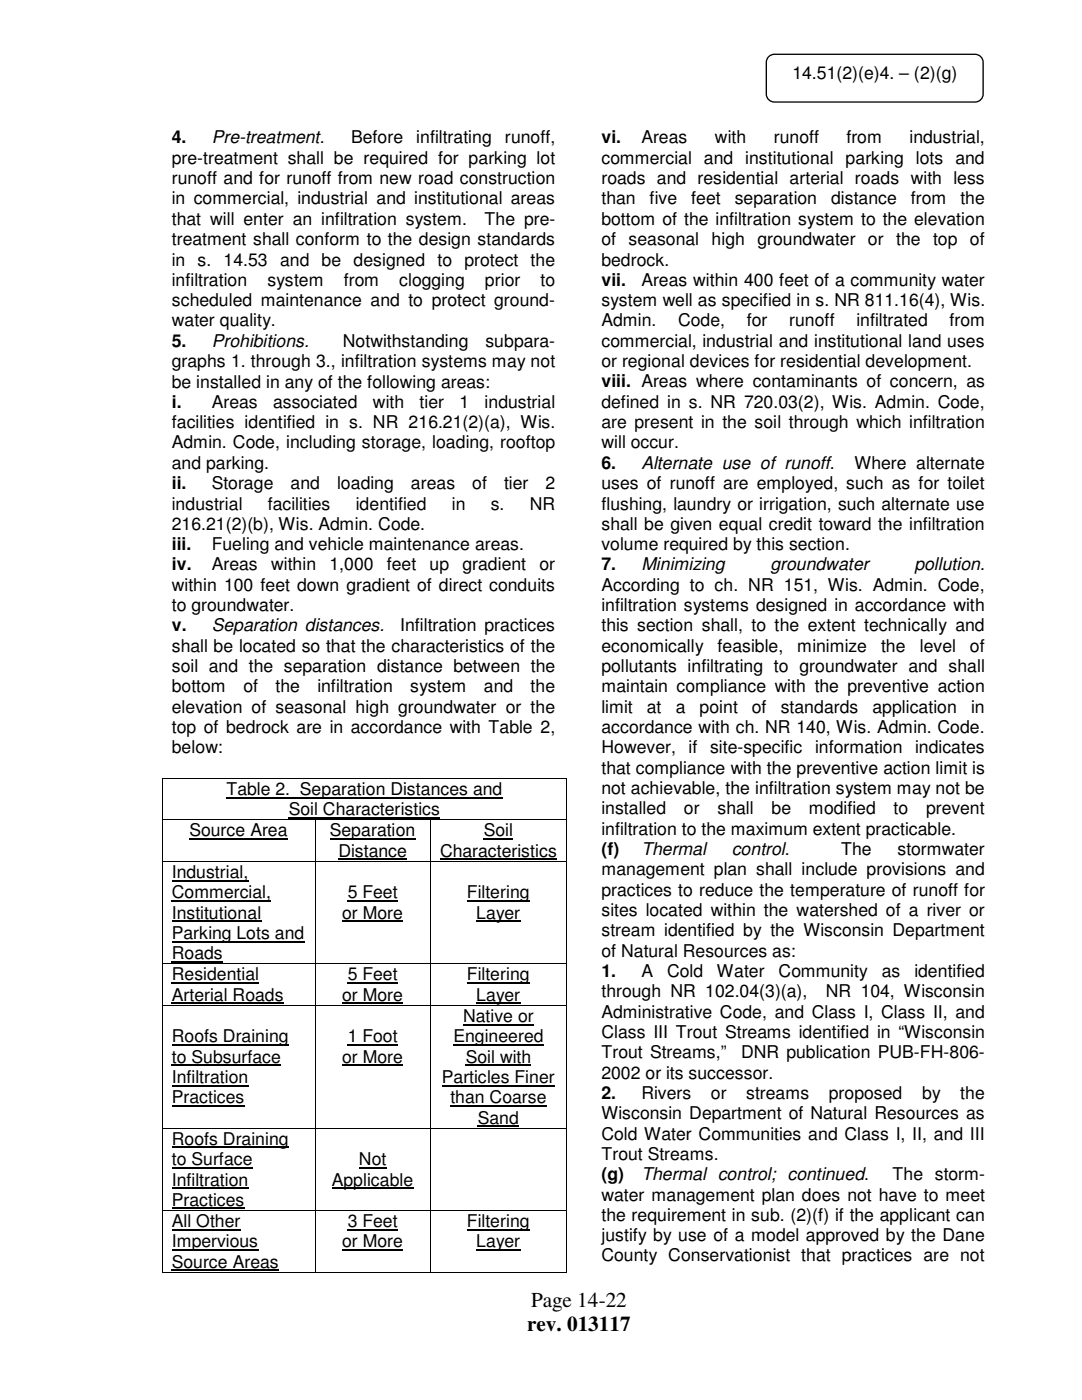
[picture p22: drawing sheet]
<svg xmlns="http://www.w3.org/2000/svg" width="216mm" height="279mm" viewBox="0 0 216 279" stroke-linecap="round" stroke-linejoin="round" font-family="sans-serif">
<defs><g id="words">
<g font-size="4.2">
<text x="106" y="260.8">Page 14-22</text>
<text x="105.2" y="265.7">rev. 013117</text>
</g>
<g font-size="3.5">
<text x="158.1" y="15.8">14.51(2)(e)4. – (2)(g)</text>
<text x="34.3" y="28.6">4.</text>
<text x="42.2" y="28.6">Pre-treatment.</text>
<text x="70.1" y="28.6">Before</text>
<text x="83.1" y="28.6">infiltrating</text>
<text x="100.8" y="28.6">runoff,</text>
<text x="120" y="28.6">vi.</text>
<text x="128" y="28.6">Areas</text>
<text x="142.7" y="28.6">with</text>
<text x="154.4" y="28.6">runoff</text>
<text x="168.9" y="28.6">from</text>
<text x="181.5" y="28.6">industrial,</text>
<text x="34.3" y="32.7">pre-treatment shall be required for parking lot</text>
<text x="120" y="32.7">commercial and institutional parking lots and</text>
<text x="34.3" y="36.8">runoff and for runoff from new road construction</text>
<text x="34.3" y="40.8">in commercial, industrial and institutional areas</text>
<text x="120" y="36.8">roads and residential arterial roads with less</text>
<text x="120" y="40.8">than</text>
<text x="129.6" y="40.8">five</text>
<text x="137.9" y="40.8">feet</text>
<text x="146.6" y="40.8">separation</text>
<text x="165.9" y="40.8">distance</text>
<text x="181.7" y="40.8">from</text>
<text x="191.6" y="40.8">the</text>
<text x="34.3" y="44.9">that will enter an infiltration system.</text>
<text x="96.7" y="44.9">The pre-</text>
<text x="120" y="44.9">bottom of the infiltration system to the elevation</text>
<text x="34.3" y="48.9">treatment shall conform to the design standards</text>
<text x="34.3" y="53">in s. 14.53 and be designed to protect the</text>
<text x="120" y="48.9">of</text>
<text x="120" y="53">bedrock.</text>
<text x="125.4" y="48.9">seasonal</text>
<text x="142" y="48.9">high</text>
<text x="151.1" y="48.9">groundwater</text>
<text x="173.2" y="48.9">or</text>
<text x="178.8" y="48.9">the</text>
<text x="186.2" y="48.9">top of</text>
<text x="34.3" y="57.1">infiltration</text>
<text x="53.4" y="57.1">system</text>
<text x="68.6" y="57.1">from</text>
<text x="79.7" y="57.1">clogging</text>
<text x="96.8" y="57.1">prior</text>
<text x="107.9" y="57.1">to</text>
<text x="120" y="57">vii.</text>
<text x="128" y="57">Areas within 400 feet of a community water</text>
<text x="34.3" y="61.1">scheduled maintenance and to protect ground-</text>
<text x="34.3" y="65.2">water quality.</text>
<text x="120" y="61.1">system well as specified in s. NR 811.16(4), Wis.</text>
<text x="120" y="65.2">Admin.</text>
<text x="135.3" y="65.2">Code,</text>
<text x="149" y="65.2">for</text>
<text x="157.5" y="65.2">runoff</text>
<text x="170.9" y="65.2">infiltrated</text>
<text x="189.4" y="65.2">from</text>
<text x="34.3" y="69.2">5.</text>
<text x="42.2" y="69.2">Prohibitions.</text>
<text x="68.4" y="69.2">Notwithstanding</text>
<text x="96.9" y="69.2">subpara-</text>
<text x="120" y="69.2">commercial, industrial and institutional land uses</text>
<text x="34.3" y="73.3">graphs 1. through 3., infiltration systems may not</text>
<text x="34.3" y="77.3">be installed in any of the following areas:</text>
<text x="120" y="73.3">or regional devices for residential development.</text>
<text x="120" y="77.3">viii. Areas where contaminants of concern, as</text>
<text x="34.3" y="81.4">i.</text>
<text x="42.2" y="81.4">Areas</text>
<text x="54.5" y="81.4">associated</text>
<text x="74.4" y="81.4">with</text>
<text x="83.7" y="81.4">tier</text>
<text x="91.7" y="81.4">1</text>
<text x="96.7" y="81.4">industrial</text>
<text x="120" y="81.4">defined in s. NR 720.03(2), Wis. Admin. Code,</text>
<text x="34.3" y="85.5">facilities identified in s. NR 216.21(2)(a), Wis.</text>
<text x="34.3" y="89.5">Admin. Code, including storage, loading, rooftop</text>
<text x="120" y="85.5">are present in the soil through which infiltration</text>
<text x="120" y="89.5">will occur.</text>
<text x="34.3" y="93.6">and parking.</text>
<text x="120" y="93.5">6.</text>
<text x="128" y="93.5">Alternate use of runoff.</text>
<text x="170.5" y="93.5">Where alternate</text>
<text x="34.3" y="97.6">ii.</text>
<text x="34.3" y="101.7">industrial</text>
<text x="42.2" y="97.6">Storage</text>
<text x="53.4" y="101.7">facilities</text>
<text x="58" y="97.6">and</text>
<text x="67.3" y="97.6">loading</text>
<text x="71" y="101.7">identified</text>
<text x="82" y="97.6">areas</text>
<text x="90.2" y="101.7">in</text>
<text x="94.2" y="97.6">of</text>
<text x="97.9" y="101.7">s.</text>
<text x="100.6" y="97.6">tier</text>
<text x="105.7" y="101.7">NR</text>
<text x="108.8" y="97.6">2</text>
<text x="120" y="97.6">uses of runoff are employed, such as for toilet</text>
<text x="120" y="101.7">flushing, laundry or irrigation, such alternate use</text>
<text x="34.3" y="105.7">216.21(2)(b), Wis. Admin. Code.</text>
<text x="120" y="105.7">shall be given equal credit toward the infiltration</text>
<text x="34.3" y="109.8">iii.</text>
<text x="34.3" y="113.8">iv.</text>
<text x="42.2" y="109.8">Fueling and vehicle maintenance areas.</text>
<text x="42.2" y="113.8">Areas</text>
<text x="54.1" y="113.8">within</text>
<text x="65.7" y="113.8">1,000</text>
<text x="77.2" y="113.8">feet</text>
<text x="85.7" y="113.8">up</text>
<text x="92.3" y="113.8">gradient</text>
<text x="107.7" y="113.8">or</text>
<text x="120" y="109.8">volume required by this section.</text>
<text x="120" y="113.8">7.</text>
<text x="128" y="113.8">Minimizing</text>
<text x="153.7" y="113.8">groundwater</text>
<text x="182.5" y="113.8">pollution.</text>
<text x="34.3" y="117.9">within 100 feet down gradient of direct conduits</text>
<text x="120" y="117.9">According to ch. NR 151, Wis. Admin. Code,</text>
<text x="34.3" y="122">to groundwater.</text>
<text x="34.3" y="126">v.</text>
<text x="42.2" y="126">Separation distances.</text>
<text x="79.8" y="126">Infiltration practices</text>
<text x="120" y="122">infiltration systems designed in accordance with</text>
<text x="34.3" y="130.1">shall be located so that the characteristics of the</text>
<text x="120" y="126">this section shall, to the extent technically and</text>
<text x="120" y="130.1">economically</text>
<text x="143.2" y="130.1">feasible,</text>
<text x="159.1" y="130.1">minimize</text>
<text x="175.8" y="130.1">the</text>
<text x="183.5" y="130.1">level</text>
<text x="193.5" y="130.1">of</text>
<text x="34.3" y="134.1">soil and the separation distance between the</text>
<text x="120" y="134.1">pollutants infiltrating to groundwater and shall</text>
<text x="34.3" y="138.2">bottom</text>
<text x="34.3" y="142.2">elevation of seasonal high groundwater or the</text>
<text x="48.6" y="138.2">of</text>
<text x="55" y="138.2">the</text>
<text x="63.3" y="138.2">infiltration</text>
<text x="81.9" y="138.2">system</text>
<text x="96.6" y="138.2">and</text>
<text x="105.9" y="138.2">the</text>
<text x="120" y="138.2">maintain compliance with the preventive action</text>
<text x="120" y="142.2">limit</text>
<text x="129.1" y="142.2">at</text>
<text x="134.8" y="142.2">a</text>
<text x="139.6" y="142.2">point</text>
<text x="150" y="142.2">of</text>
<text x="155.8" y="142.2">standards</text>
<text x="174.1" y="142.2">application</text>
<text x="193.8" y="142.2">in</text>
<text x="34.3" y="146.3">top of bedrock are in accordance with Table 2,</text>
<text x="120" y="146.3">accordance with ch. NR 140, Wis. Admin. Code.</text>
<text x="34.3" y="150.4">below:</text>
<text x="120" y="150.4">However,</text>
<text x="120" y="154.4">that compliance with the preventive action limit is</text>
<text x="137.4" y="150.4">if</text>
<text x="141.7" y="150.4">site-specific</text>
<text x="162.6" y="150.4">information</text>
<text x="182.6" y="150.4">indicates</text>
<text x="45.2" y="158.7">Table 2. Separation Distances and</text>
<text x="120" y="158.5">not achievable, the infiltration system may not be</text>
<text x="37.8" y="166.9">Source Area</text>
<text x="57.6" y="162.7">Soil Characteristics</text>
<text x="65.8" y="166.9">Separation</text>
<text x="96.5" y="166.9">Soil</text>
<text x="120" y="162.5">installed</text>
<text x="120" y="166.6">infiltration to the maximum extent practicable.</text>
<text x="136.5" y="162.5">or</text>
<text x="143.2" y="162.5">shall</text>
<text x="153.9" y="162.5">be</text>
<text x="161.4" y="162.5">modified</text>
<text x="178.3" y="162.5">to</text>
<text x="184.8" y="162.5">prevent</text>
<text x="67.5" y="171">Distance</text>
<text x="87.8" y="171">Characteristics</text>
<text x="120" y="170.6">(f)</text>
<text x="128" y="170.6">Thermal</text>
<text x="146" y="170.6">control.</text>
<text x="167.9" y="170.6">The</text>
<text x="179.1" y="170.6">stormwater</text>
<text x="34.3" y="175.2">Industrial,</text>
<text x="34.3" y="179.3">Commercial,</text>
<text x="69.4" y="179.3">5 Feet</text>
<text x="93.2" y="179.3">Filtering</text>
<text x="120" y="174.7">management plan shall include provisions and</text>
<text x="120" y="178.8">practices to reduce the temperature of runoff for</text>
<text x="34.3" y="183.3">Institutional</text>
<text x="68.3" y="183.3">or More</text>
<text x="95" y="183.3">Layer</text>
<text x="120" y="182.8">sites located within the watershed of a river or</text>
<text x="34.3" y="187.4">Parking Lots and</text>
<text x="34.3" y="191.5">Roads</text>
<text x="120" y="186.9">stream identified by the Wisconsin Department</text>
<text x="120" y="190.9">of Natural Resources as:</text>
<text x="34.3" y="195.7">Residential</text>
<text x="69.4" y="195.7">5 Feet</text>
<text x="93.2" y="195.7">Filtering</text>
<text x="120" y="194.9">1.</text>
<text x="128" y="194.9">A</text>
<text x="133.1" y="194.9">Cold</text>
<text x="143" y="194.9">Water</text>
<text x="155.4" y="194.9">Community</text>
<text x="175.9" y="194.9">as</text>
<text x="182.5" y="194.9">identified</text>
<text x="34.3" y="199.7">Arterial Roads</text>
<text x="68.3" y="199.7">or More</text>
<text x="92.4" y="204">Native or</text>
<text x="95" y="199.7">Layer</text>
<text x="120" y="199.1">through NR 102.04(3)(a),</text>
<text x="120" y="203.1">Administrative Code, and Class I, Class II, and</text>
<text x="164.8" y="199.1">NR 104, Wisconsin</text>
<text x="34.3" y="208">Roofs Draining</text>
<text x="69.4" y="208">1 Foot</text>
<text x="90.5" y="208">Engineered</text>
<text x="120" y="207.1">Class III Trout Streams identified in “Wisconsin</text>
<text x="34.3" y="212.1">to Subsurface</text>
<text x="68.3" y="212.1">or More</text>
<text x="92.9" y="212.1">Soil with</text>
<text x="120" y="211.2">Trout Streams,”</text>
<text x="120" y="215.3">2002 or its successor.</text>
<text x="147.9" y="211.2">DNR publication PUB-FH-806-</text>
<text x="34.3" y="216.2">Infiltration</text>
<text x="34.3" y="220.2">Practices</text>
<text x="88.2" y="216.2">Particles Finer</text>
<text x="89.9" y="220.2">than Coarse</text>
<text x="120" y="219.3">2.</text>
<text x="128" y="219.3">Rivers</text>
<text x="141.9" y="219.3">or</text>
<text x="148.9" y="219.3">streams</text>
<text x="165.4" y="219.3">proposed</text>
<text x="184" y="219.3">by</text>
<text x="191.6" y="219.3">the</text>
<text x="95.3" y="224.2">Sand</text>
<text x="120" y="223.4">Wisconsin Department of Natural Resources as</text>
<text x="120" y="227.4">Cold Water Communities and Class I, II, and III</text>
<text x="34.3" y="228.5">Roofs Draining</text>
<text x="34.3" y="232.5">to Surface</text>
<text x="71.6" y="232.5">Not</text>
<text x="120" y="231.5">Trout Streams.</text>
<text x="34.3" y="236.6">Infiltration</text>
<text x="66.2" y="236.6">Applicable</text>
<text x="120" y="235.5">(g)</text>
<text x="120" y="239.6">water management plan does not have to meet</text>
<text x="128" y="235.5">Thermal control; continued.</text>
<text x="178.1" y="235.5">The storm-</text>
<text x="34.3" y="240.7">Practices</text>
<text x="34.3" y="244.9">All Other</text>
<text x="69.4" y="244.9">3 Feet</text>
<text x="93.2" y="244.9">Filtering</text>
<text x="120" y="243.7">the requirement in sub. (2)(f) if the applicant can</text>
<text x="34.3" y="249">Impervious</text>
<text x="68.3" y="249">or More</text>
<text x="95" y="249">Layer</text>
<text x="120" y="247.7">justify by use of a model approved by the Dane</text>
<text x="120" y="251.8">County Conservationist that practices are not</text>
<text x="34.3" y="253">Source Areas</text>
</g>
</g></defs>
<g fill="none" stroke="#000" stroke-width=".25">
<path d="M45.2 159.2h55M34.3 175.7h15.2M34.3 179.8h19.8M37.8 167.4h19.6M57.6 163.2h30.2M65.8 167.4h17.1M67.5 171.5h13.7M69.4 179.8h10M87.8 171.5h23.3M93.2 179.8h12.5M96.5 167.4h5.9M34.3 183.9h17.8"/>
<path d="M34.3 187.9h26.4M34.3 192h10.2M34.3 196.2h17.4M68.3 183.9h12.1M69.4 196.2h10M93.2 196.2h12.5M95 183.9h8.8M34.3 200.2h22.3M34.3 208.5h23.3M34.3 212.6h21.7M34.3 216.7h15.2M68.3 200.2h12.1"/>
<path d="M68.3 212.6h12.1M69.4 208.5h10M88.2 216.7h22.5M90.5 208.5h18M92.4 204.5h14.1M92.9 212.6h13.1M95 200.2h8.8M34.3 220.7h14.5M34.3 229h23.3M34.3 233h16.1M34.3 237.1h15.2M66.2 237.1h16.3"/>
<path d="M71.6 233h5.5M89.9 220.7h19.2M95.3 224.7h8.3M34.3 241.2h14.5M34.3 245.4h13.7M34.3 249.5h17.2M34.3 253.5h21.4M68.3 249.5h12.1M69.4 245.4h10M93.2 245.4h12.5M95 249.5h8.8"/>
</g>
<g fill="#000">
<path d="M32.3 155.2h.2v.2h-.2zM112.9 155.2h.2v.2h-.2zM32.3 163.5h.2v.2h-.2zM32.3 171.8h.2v.2h-.2zM62.8 163.5h.1v.2h-.1zM62.8 171.8h.1v.2h-.1zM85.8 163.5h.2v.2h-.2zM85.8 171.8h.2v.2h-.2zM112.9 163.5h.2v.2h-.2zM112.9 171.8h.2v.2h-.2zM32.3 192.2h.2v.2h-.2zM62.8 192.2h.1v.2h-.1z"/>
<path d="M85.8 192.2h.2v.2h-.2zM112.9 192.2h.2v.2h-.2zM32.3 200.5h.2v.2h-.2zM62.8 200.5h.1v.2h-.1zM85.8 200.5h.2v.2h-.2zM112.9 200.5h.2v.2h-.2zM32.3 225h.2v.2h-.2zM62.8 225h.1v.2h-.1zM85.8 225h.2v.2h-.2zM112.9 225h.2v.2h-.2zM32.3 241.5h.2v.1h-.2zM32.3 253.8h.2v.2h-.2z"/>
<path d="M62.8 241.5h.1v.1h-.1zM62.8 253.8h.1v.2h-.1zM85.8 241.5h.2v.1h-.2zM85.8 253.8h.2v.2h-.2zM112.9 241.5h.2v.1h-.2zM112.9 253.8h.2v.2h-.2z"/>
</g>
<g fill="none" stroke="#000" stroke-width=".2">
<path d="M32.4 155.4v8.1M32.5 155.3h80.4M113 155.4v8.1M32.4 163.7v8.1M32.4 172v20.2M32.5 163.6h30.3M32.5 171.9h30.3M62.9 163.7v8.1M62.9 172v20.2M62.9 163.6h22.9M62.9 171.9h22.9M85.9 163.7v8.1"/>
<path d="M85.9 172v20.2M86 163.6h26.9M86 171.9h26.9M113 163.7v8.1M113 172v20.2M32.4 192.4v8.1M32.5 192.3h30.3M62.9 192.4v8.1M62.9 192.3h22.9M85.9 192.4v8.1M86 192.3h26.9M113 192.4v8.1"/>
<path d="M32.4 200.7v24.3M32.5 200.6h30.3M62.9 200.7v24.3M62.9 200.6h22.9M85.9 200.7v24.3M86 200.6h26.9M113 200.7v24.3M32.4 225.2v16.3M32.5 225.1h30.3M62.9 225.2v16.3M62.9 225.1h22.9M85.9 225.2v16.3"/>
<path d="M86 225.1h26.9M113 225.2v16.3M32.4 241.6v12.2M32.5 241.6h30.3M32.5 253.9h30.3M62.9 241.6v12.2M62.9 241.6h22.9M62.9 253.9h22.9M85.9 241.6v12.2M86 241.6h26.9M86 253.9h26.9M113 241.6v12.2"/>
</g>
<path d="M153.4 11.3l.7-.4 .4-.1h40.1a1.61 1.61 0 0 1 1.6 1.6v6.4a1.59 1.59 0 0 1-1.6 1.6h-40.1a1.6 1.6 0 0 1-1.6-1.6v-6.4l.1-.4z" fill-rule="evenodd" fill="#fff"/>
<path d="M153.4 11.3l.7-.4 .4-.1h40.1a1.61 1.61 0 0 1 1.6 1.6v6.4a1.59 1.59 0 0 1-1.6 1.6h-40.1a1.6 1.6 0 0 1-1.6-1.6v-6.4l.1-.4z" fill="none" stroke="#000" stroke-width=".26"/>
<use href="#words"/>
</svg>
